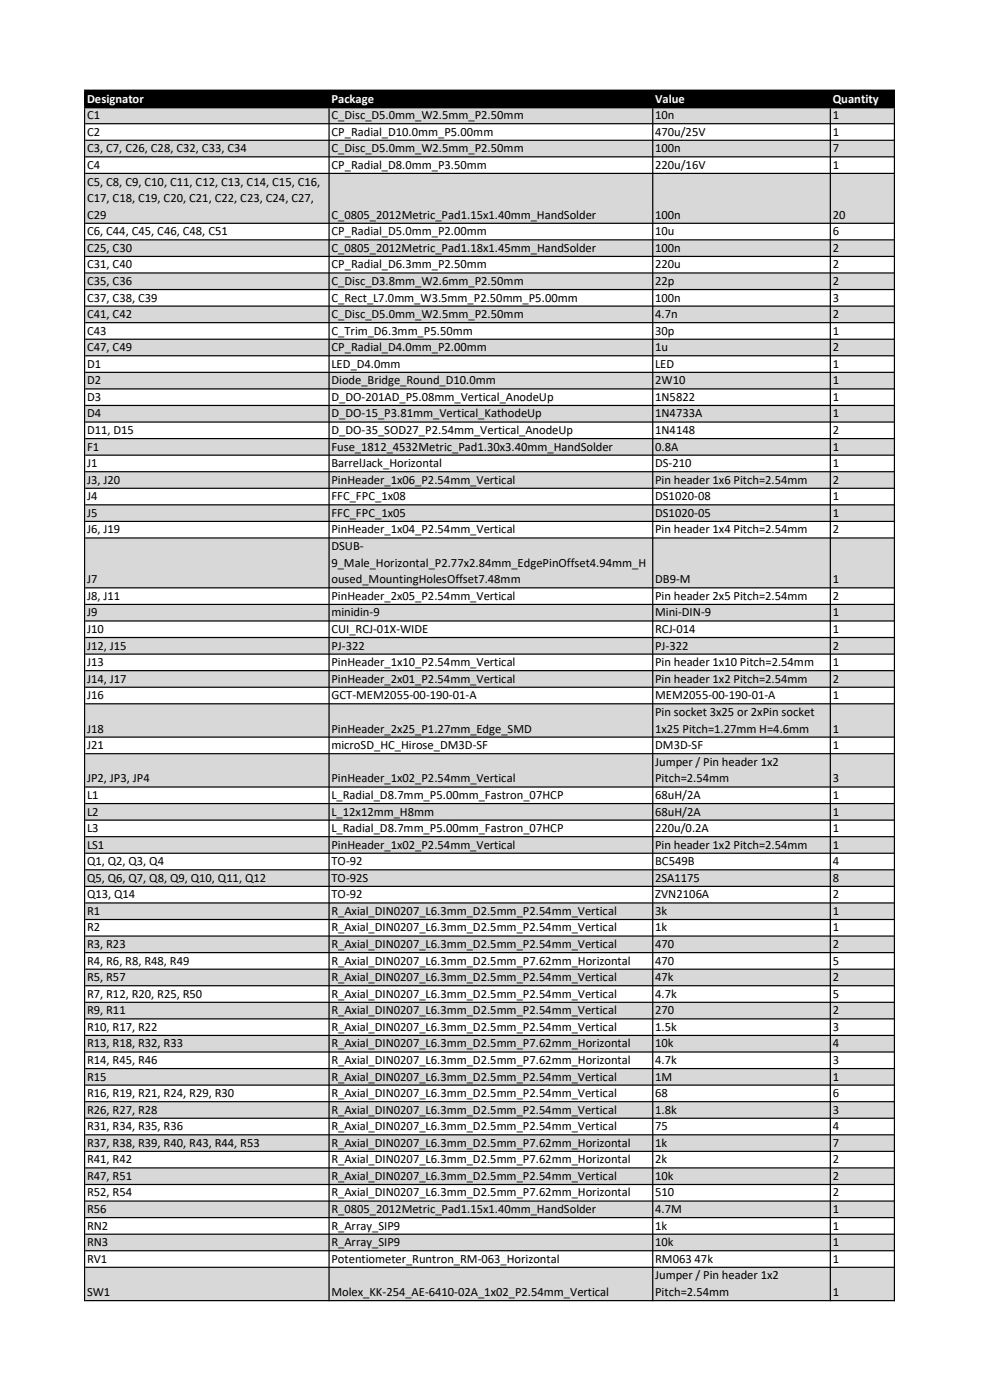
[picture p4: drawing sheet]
<svg xmlns="http://www.w3.org/2000/svg" width="210mm" height="297mm" viewBox="0 0 210 297" stroke-linecap="round" stroke-linejoin="round" font-family="sans-serif">
<defs><g id="words">
<g font-size="2.7" fill="#fff">
<text x="18.5" y="21.8">Designator</text>
<text x="70.3" y="21.8">Package</text>
<text x="139" y="21.8">Value</text>
<text x="176.7" y="21.8">Quantity</text>
</g>
<g font-size="2.7">
<text x="18.5" y="25.3">C1</text>
<text x="18.5" y="28.8">C2</text>
<text x="70.3" y="25.3">C_Disc_D5.0mm_W2.5mm_P2.50mm</text>
<text x="70.3" y="28.8">CP_Radial_D10.0mm_P5.00mm</text>
<text x="139" y="25.3">10n</text>
<text x="139" y="28.8">470u/25V</text>
<text x="176.7" y="25.3">1</text>
<text x="176.7" y="28.8">1</text>
<text x="18.5" y="32.3">C3, C7, C26, C28, C32, C33, C34</text>
<text x="18.5" y="35.8">C4</text>
<text x="70.3" y="32.3">C_Disc_D5.0mm_W2.5mm_P2.50mm</text>
<text x="70.3" y="35.8">CP_Radial_D8.0mm_P3.50mm</text>
<text x="139" y="32.3">100n</text>
<text x="139" y="35.8">220u/16V</text>
<text x="176.7" y="32.3">7</text>
<text x="176.7" y="35.8">1</text>
<text x="18.5" y="39.4">C5, C8, C9, C10, C11, C12, C13, C14, C15, C16,</text>
<text x="18.5" y="42.9">C17, C18, C19, C20, C21, C22, C23, C24, C27,</text>
<text x="18.5" y="46.4">C29</text>
<text x="70.3" y="46.4">C_0805_2012Metric_Pad1.15x1.40mm_HandSolder</text>
<text x="139" y="46.4">100n</text>
<text x="176.7" y="46.4">20</text>
<text x="18.5" y="49.9">C6, C44, C45, C46, C48, C51</text>
<text x="18.5" y="53.4">C25, C30</text>
<text x="70.3" y="49.9">CP_Radial_D5.0mm_P2.00mm</text>
<text x="70.3" y="53.4">C_0805_2012Metric_Pad1.18x1.45mm_HandSolder</text>
<text x="139" y="49.9">10u</text>
<text x="139" y="53.4">100n</text>
<text x="176.7" y="49.9">6</text>
<text x="176.7" y="53.4">2</text>
<text x="18.5" y="56.9">C31, C40</text>
<text x="70.3" y="56.9">CP_Radial_D6.3mm_P2.50mm</text>
<text x="139" y="56.9">220u</text>
<text x="176.7" y="56.9">2</text>
<text x="18.5" y="60.5">C35, C36</text>
<text x="18.5" y="64">C37, C38, C39</text>
<text x="70.3" y="60.5">C_Disc_D3.8mm_W2.6mm_P2.50mm</text>
<text x="70.3" y="64">C_Rect_L7.0mm_W3.5mm_P2.50mm_P5.00mm</text>
<text x="139" y="60.5">22p</text>
<text x="139" y="64">100n</text>
<text x="176.7" y="60.5">2</text>
<text x="176.7" y="64">3</text>
<text x="18.5" y="67.5">C41, C42</text>
<text x="18.5" y="71">C43</text>
<text x="70.3" y="67.5">C_Disc_D5.0mm_W2.5mm_P2.50mm</text>
<text x="70.3" y="71">C_Trim_D6.3mm_P5.50mm</text>
<text x="139" y="67.5">4.7n</text>
<text x="139" y="71">30p</text>
<text x="176.7" y="67.5">2</text>
<text x="176.7" y="71">1</text>
<text x="18.5" y="74.5">C47, C49</text>
<text x="70.3" y="74.5">CP_Radial_D4.0mm_P2.00mm</text>
<text x="139" y="74.5">1u</text>
<text x="176.7" y="74.5">2</text>
<text x="18.5" y="78">D1</text>
<text x="18.5" y="81.5">D2</text>
<text x="70.3" y="78">LED_D4.0mm</text>
<text x="70.3" y="81.5">Diode_Bridge_Round_D10.0mm</text>
<text x="139" y="78">LED</text>
<text x="139" y="81.5">2W10</text>
<text x="176.7" y="78">1</text>
<text x="176.7" y="81.5">1</text>
<text x="18.5" y="85">D3</text>
<text x="18.5" y="88.6">D4</text>
<text x="70.3" y="85">D_DO-201AD_P5.08mm_Vertical_AnodeUp</text>
<text x="70.3" y="88.6">D_DO-15_P3.81mm_Vertical_KathodeUp</text>
<text x="139" y="85">1N5822</text>
<text x="139" y="88.6">1N4733A</text>
<text x="176.7" y="85">1</text>
<text x="176.7" y="88.6">1</text>
<text x="18.5" y="92.1">D11, D15</text>
<text x="18.5" y="95.6">F1</text>
<text x="70.3" y="92.1">D_DO-35_SOD27_P2.54mm_Vertical_AnodeUp</text>
<text x="70.3" y="95.6">Fuse_1812_4532Metric_Pad1.30x3.40mm_HandSolder</text>
<text x="139" y="92.1">1N4148</text>
<text x="139" y="95.6">0.8A</text>
<text x="176.7" y="92.1">2</text>
<text x="176.7" y="95.6">1</text>
<text x="18.5" y="99.1">J1</text>
<text x="70.3" y="99.1">BarrelJack_Horizontal</text>
<text x="139" y="99.1">DS-210</text>
<text x="176.7" y="99.1">1</text>
<text x="18.5" y="102.6">J3, J20</text>
<text x="18.5" y="106.1">J4</text>
<text x="70.3" y="102.6">PinHeader_1x06_P2.54mm_Vertical</text>
<text x="70.3" y="106.1">FFC_FPC_1x08</text>
<text x="139" y="102.6">Pin header 1x6 Pitch=2.54mm</text>
<text x="139" y="106.1">DS1020-08</text>
<text x="176.7" y="102.6">2</text>
<text x="176.7" y="106.1">1</text>
<text x="18.5" y="109.6">J5</text>
<text x="18.5" y="113.2">J6, J19</text>
<text x="70.3" y="109.6">FFC_FPC_1x05</text>
<text x="70.3" y="113.2">PinHeader_1x04_P2.54mm_Vertical</text>
<text x="139" y="109.6">DS1020-05</text>
<text x="139" y="113.2">Pin header 1x4 Pitch=2.54mm</text>
<text x="176.7" y="109.6">1</text>
<text x="176.7" y="113.2">2</text>
<text x="70.3" y="116.7">DSUB-</text>
<text x="18.5" y="123.7">J7</text>
<text x="70.3" y="120.2">9_Male_Horizontal_P2.77x2.84mm_EdgePinOffset4.94mm_H</text>
<text x="70.3" y="123.7">oused_MountingHolesOffset7.48mm</text>
<text x="139" y="123.7">DB9-M</text>
<text x="176.7" y="123.7">1</text>
<text x="18.5" y="127.3">J8, J11</text>
<text x="18.5" y="130.8">J9</text>
<text x="70.3" y="127.3">PinHeader_2x05_P2.54mm_Vertical</text>
<text x="70.3" y="130.8">minidin-9</text>
<text x="139" y="127.3">Pin header 2x5 Pitch=2.54mm</text>
<text x="139" y="130.8">Mini-DIN-9</text>
<text x="176.7" y="127.3">2</text>
<text x="176.7" y="130.8">1</text>
<text x="18.5" y="134.3">J10</text>
<text x="18.5" y="137.8">J12, J15</text>
<text x="70.3" y="134.3">CUI_RCJ-01X-WIDE</text>
<text x="70.3" y="137.8">PJ-322</text>
<text x="139" y="134.3">RCJ-014</text>
<text x="139" y="137.8">PJ-322</text>
<text x="176.7" y="134.3">1</text>
<text x="176.7" y="137.8">2</text>
<text x="18.5" y="141.3">J13</text>
<text x="70.3" y="141.3">PinHeader_1x10_P2.54mm_Vertical</text>
<text x="139" y="141.3">Pin header 1x10 Pitch=2.54mm</text>
<text x="176.7" y="141.3">1</text>
<text x="18.5" y="144.8">J14, J17</text>
<text x="18.5" y="148.3">J16</text>
<text x="70.3" y="144.8">PinHeader_2x01_P2.54mm_Vertical</text>
<text x="70.3" y="148.3">GCT-MEM2055-00-190-01-A</text>
<text x="139" y="144.8">Pin header 1x2 Pitch=2.54mm</text>
<text x="139" y="148.3">MEM2055-00-190-01-A</text>
<text x="176.7" y="144.8">2</text>
<text x="176.7" y="148.3">1</text>
<text x="18.5" y="155.4">J18</text>
<text x="70.3" y="155.4">PinHeader_2x25_P1.27mm_Edge_SMD</text>
<text x="139" y="151.9">Pin socket 3x25 or 2xPin socket</text>
<text x="139" y="155.4">1x25 Pitch=1.27mm H=4.6mm</text>
<text x="176.6" y="155.4">1</text>
<text x="18.5" y="158.9">J21</text>
<text x="70.3" y="158.9">microSD_HC_Hirose_DM3D-SF</text>
<text x="139" y="158.9">DM3D-SF</text>
<text x="176.7" y="158.9">1</text>
<text x="18.5" y="166">JP2, JP3, JP4</text>
<text x="70.3" y="166">PinHeader_1x02_P2.54mm_Vertical</text>
<text x="139" y="162.5">Jumper / Pin header 1x2</text>
<text x="139" y="166">Pitch=2.54mm</text>
<text x="176.6" y="166">3</text>
<text x="18.5" y="169.5">L1</text>
<text x="18.5" y="173">L2</text>
<text x="70.3" y="169.5">L_Radial_D8.7mm_P5.00mm_Fastron_07HCP</text>
<text x="70.3" y="173">L_12x12mm_H8mm</text>
<text x="139" y="169.5">68uH/2A</text>
<text x="139" y="173">68uH/2A</text>
<text x="176.7" y="169.5">1</text>
<text x="176.7" y="173">1</text>
<text x="18.5" y="176.5">L3</text>
<text x="70.3" y="176.5">L_Radial_D8.7mm_P5.00mm_Fastron_07HCP</text>
<text x="139" y="176.5">220u/0.2A</text>
<text x="176.7" y="176.5">1</text>
<text x="18.5" y="180">LS1</text>
<text x="18.5" y="183.6">Q1, Q2, Q3, Q4</text>
<text x="70.3" y="180">PinHeader_1x02_P2.54mm_Vertical</text>
<text x="70.3" y="183.6">TO-92</text>
<text x="139" y="180">Pin header 1x2 Pitch=2.54mm</text>
<text x="139" y="183.6">BC549B</text>
<text x="176.7" y="180">1</text>
<text x="176.7" y="183.6">4</text>
<text x="18.5" y="187.1">Q5, Q6, Q7, Q8, Q9, Q10, Q11, Q12</text>
<text x="18.5" y="190.6">Q13, Q14</text>
<text x="70.3" y="187.1">TO-92S</text>
<text x="70.3" y="190.6">TO-92</text>
<text x="139" y="187.1">2SA1175</text>
<text x="139" y="190.6">ZVN2106A</text>
<text x="176.7" y="187.1">8</text>
<text x="176.7" y="190.6">2</text>
<text x="18.5" y="194.1">R1</text>
<text x="18.5" y="197.6">R2</text>
<text x="70.3" y="194.1">R_Axial_DIN0207_L6.3mm_D2.5mm_P2.54mm_Vertical</text>
<text x="70.3" y="197.6">R_Axial_DIN0207_L6.3mm_D2.5mm_P2.54mm_Vertical</text>
<text x="139" y="194.1">3k</text>
<text x="139" y="197.6">1k</text>
<text x="176.7" y="194.1">1</text>
<text x="176.7" y="197.6">1</text>
<text x="18.5" y="201.1">R3, R23</text>
<text x="70.3" y="201.1">R_Axial_DIN0207_L6.3mm_D2.5mm_P2.54mm_Vertical</text>
<text x="139" y="201.1">470</text>
<text x="176.7" y="201.1">2</text>
<text x="18.5" y="204.6">R4, R6, R8, R48, R49</text>
<text x="18.5" y="208.2">R5, R57</text>
<text x="70.3" y="204.6">R_Axial_DIN0207_L6.3mm_D2.5mm_P7.62mm_Horizontal</text>
<text x="70.3" y="208.2">R_Axial_DIN0207_L6.3mm_D2.5mm_P2.54mm_Vertical</text>
<text x="139" y="204.6">470</text>
<text x="139" y="208.2">47k</text>
<text x="176.7" y="204.6">5</text>
<text x="176.7" y="208.2">2</text>
<text x="18.5" y="211.7">R7, R12, R20, R25, R50</text>
<text x="18.5" y="215.2">R9, R11</text>
<text x="70.3" y="211.7">R_Axial_DIN0207_L6.3mm_D2.5mm_P2.54mm_Vertical</text>
<text x="70.3" y="215.2">R_Axial_DIN0207_L6.3mm_D2.5mm_P2.54mm_Vertical</text>
<text x="139" y="211.7">4.7k</text>
<text x="139" y="215.2">270</text>
<text x="176.7" y="211.7">5</text>
<text x="176.7" y="215.2">2</text>
<text x="18.5" y="218.7">R10, R17, R22</text>
<text x="70.3" y="218.7">R_Axial_DIN0207_L6.3mm_D2.5mm_P2.54mm_Vertical</text>
<text x="139" y="218.7">1.5k</text>
<text x="176.7" y="218.7">3</text>
<text x="18.5" y="222.2">R13, R18, R32, R33</text>
<text x="18.5" y="225.7">R14, R45, R46</text>
<text x="70.3" y="222.2">R_Axial_DIN0207_L6.3mm_D2.5mm_P7.62mm_Horizontal</text>
<text x="70.3" y="225.7">R_Axial_DIN0207_L6.3mm_D2.5mm_P7.62mm_Horizontal</text>
<text x="139" y="222.2">10k</text>
<text x="139" y="225.7">4.7k</text>
<text x="176.7" y="222.2">4</text>
<text x="176.7" y="225.7">3</text>
<text x="18.5" y="229.2">R15</text>
<text x="18.5" y="232.7">R16, R19, R21, R24, R29, R30</text>
<text x="70.3" y="229.2">R_Axial_DIN0207_L6.3mm_D2.5mm_P2.54mm_Vertical</text>
<text x="70.3" y="232.7">R_Axial_DIN0207_L6.3mm_D2.5mm_P2.54mm_Vertical</text>
<text x="139" y="229.2">1M</text>
<text x="139" y="232.7">68</text>
<text x="176.7" y="229.2">1</text>
<text x="176.7" y="232.7">6</text>
<text x="18.5" y="236.3">R26, R27, R28</text>
<text x="18.5" y="239.8">R31, R34, R35, R36</text>
<text x="70.3" y="236.3">R_Axial_DIN0207_L6.3mm_D2.5mm_P2.54mm_Vertical</text>
<text x="70.3" y="239.8">R_Axial_DIN0207_L6.3mm_D2.5mm_P2.54mm_Vertical</text>
<text x="139" y="236.3">1.8k</text>
<text x="139" y="239.8">75</text>
<text x="176.7" y="236.3">3</text>
<text x="176.7" y="239.8">4</text>
<text x="18.5" y="243.3">R37, R38, R39, R40, R43, R44, R53</text>
<text x="70.3" y="243.3">R_Axial_DIN0207_L6.3mm_D2.5mm_P7.62mm_Horizontal</text>
<text x="139" y="243.3">1k</text>
<text x="176.7" y="243.3">7</text>
<text x="18.5" y="246.8">R41, R42</text>
<text x="18.5" y="250.3">R47, R51</text>
<text x="70.3" y="246.8">R_Axial_DIN0207_L6.3mm_D2.5mm_P7.62mm_Horizontal</text>
<text x="70.3" y="250.3">R_Axial_DIN0207_L6.3mm_D2.5mm_P2.54mm_Vertical</text>
<text x="139" y="246.8">2k</text>
<text x="139" y="250.3">10k</text>
<text x="176.7" y="246.8">2</text>
<text x="176.7" y="250.3">2</text>
<text x="18.5" y="253.8">R52, R54</text>
<text x="18.5" y="257.3">R56</text>
<text x="70.3" y="253.8">R_Axial_DIN0207_L6.3mm_D2.5mm_P7.62mm_Horizontal</text>
<text x="70.3" y="257.3">R_0805_2012Metric_Pad1.15x1.40mm_HandSolder</text>
<text x="139" y="253.8">510</text>
<text x="139" y="257.3">4.7M</text>
<text x="176.7" y="253.8">2</text>
<text x="176.7" y="257.3">1</text>
<text x="18.5" y="260.9">RN2</text>
<text x="70.3" y="260.9">R_Array_SIP9</text>
<text x="139" y="260.9">1k</text>
<text x="176.7" y="260.9">1</text>
<text x="18.5" y="264.4">RN3</text>
<text x="18.5" y="267.9">RV1</text>
<text x="70.3" y="264.4">R_Array_SIP9</text>
<text x="70.3" y="267.9">Potentiometer_Runtron_RM-063_Horizontal</text>
<text x="139" y="264.4">10k</text>
<text x="139" y="267.9">RM063 47k</text>
<text x="176.7" y="264.4">1</text>
<text x="176.7" y="267.9">1</text>
<text x="18.5" y="275">SW1</text>
<text x="70.3" y="275">Molex_KK-254_AE-6410-02A_1x02_P2.54mm_Vertical</text>
<text x="139" y="271.4">Jumper / Pin header 1x2</text>
<text x="139" y="275">Pitch=2.54mm</text>
<text x="176.6" y="275">1</text>
</g>
</g></defs>
<path d="M18.1 19.4h171.7v3.4h-171.7z" fill="#000"/>
<path d="M18.1 22.7h171.7v3.6h-171.7zM18.1 29.8h171.7v3.5h-171.7zM18.1 36.8h171.7v10.6h-171.7zM18.1 50.9h171.7v3.5h-171.7zM18.1 57.9h171.7v3.6h-171.7zM18.1 64.9h171.7v3.6h-171.7zM18.1 72h171.7v3.5h-171.7zM18.1 79h171.7v3.6h-171.7zM18.1 86h171.7v3.6h-171.7zM18.1 93h171.7v3.6h-171.7zM18.1 100.1h171.7v3.5h-171.7zM18.1 107.1h171.7v3.6h-171.7zM18.1 114.1h171.7v10.7h-171.7zM18.1 128.2h171.7v3.6h-171.7zM18.1 135.3h171.7v3.5h-171.7zM18.1 142.3h171.7v3.5h-171.7zM18.1 149.3h171.7v7.1h-171.7zM18.1 159.9h171.7v7.1h-171.7zM18.1 170.5h171.7v3.5h-171.7zM18.1 177.5h171.7v3.6h-171.7zM18.1 184.5h171.7v3.6h-171.7zM18.1 191.6h171.7v3.5h-171.7zM18.1 198.6h171.7v3.5h-171.7zM18.1 205.6h171.7v3.6h-171.7zM18.1 212.6h171.7v3.6h-171.7zM18.1 219.7h171.7v3.5h-171.7zM18.1 226.7h171.7v3.6h-171.7zM18.1 233.7h171.7v3.6h-171.7zM18.1 240.7h171.7v3.6h-171.7zM18.1 247.8h171.7v3.5h-171.7zM18.1 254.8h171.7v3.6h-171.7zM18.1 261.8h171.7v3.6h-171.7zM18.1 268.9h171.7v7.1h-171.7z" fill-rule="evenodd" fill="#d8d8d8"/>
<g fill="#000">
<path d="M17.8 19.5h.3v3h-.3zM69.7 19.5h.2v3h-.2zM138.3 19.5h.3v3h-.3zM176 19.5h.3v3h-.3zM189.6 19.5h.3v3h-.3zM17.8 23h.3v253.1h-.3zM69.7 23h.2v253.1h-.2zM138.3 23h.3v253.1h-.3zM176 23h.3v253.1h-.3zM189.6 23h.3v253.1h-.3z" fill-rule="evenodd"/>
<path d="M17.8 19h172.1v.5h-172.1zM17.8 22.5h172.1v.5h-172.1zM18.1 26.1h171.8v.3h-171.8zM18.1 29.6h171.8v.3h-171.8zM18.1 33.1h171.8v.3h-171.8zM18.1 36.7h171.8v.2h-171.8zM18.1 47.2h171.8v.3h-171.8zM18.1 50.8h171.8v.2h-171.8zM18.1 54.3h171.8v.2h-171.8zM18.1 57.8h171.8v.2h-171.8zM18.1 61.3h171.8v.3h-171.8zM18.1 64.8h171.8v.3h-171.8zM18.1 68.3h171.8v.3h-171.8zM18.1 71.8h171.8v.3h-171.8zM18.1 75.4h171.8v.2h-171.8zM18.1 78.9h171.8v.2h-171.8zM18.1 82.4h171.8v.2h-171.8zM18.1 85.9h171.8v.2h-171.8zM18.1 89.4h171.8v.3h-171.8zM18.1 92.9h171.8v.3h-171.8zM18.1 96.4h171.8v.3h-171.8zM18.1 99.9h171.8v.3h-171.8zM18.1 103.5h171.8v.2h-171.8zM18.1 107h171.8v.2h-171.8zM18.1 110.5h171.8v.2h-171.8zM18.1 114h171.8v.3h-171.8zM18.1 124.6h171.8v.2h-171.8zM18.1 128.1h171.8v.3h-171.8zM18.1 131.6h171.8v.3h-171.8zM18.1 135.1h171.8v.3h-171.8zM18.1 138.6h171.8v.3h-171.8zM18.1 142.2h171.8v.2h-171.8zM18.1 145.7h171.8v.2h-171.8zM18.1 149.2h171.8v.2h-171.8zM18.1 156.3h171.8v.2h-171.8zM18.1 159.8h171.8v.2h-171.8zM18.1 166.8h171.8v.3h-171.8zM18.1 170.3h171.8v.3h-171.8zM18.1 173.9h171.8v.2h-171.8zM18.1 177.4h171.8v.2h-171.8zM18.1 180.9h171.8v.2h-171.8zM18.1 184.4h171.8v.3h-171.8zM18.1 187.9h171.8v.3h-171.8zM18.1 191.4h171.8v.3h-171.8zM18.1 194.9h171.8v.3h-171.8zM18.1 198.5h171.8v.2h-171.8zM18.1 202h171.8v.2h-171.8zM18.1 205.5h171.8v.2h-171.8zM18.1 209h171.8v.3h-171.8zM18.1 212.5h171.8v.3h-171.8zM18.1 216h171.8v.3h-171.8zM18.1 219.5h171.8v.3h-171.8zM18.1 223.1h171.8v.2h-171.8zM18.1 226.6h171.8v.2h-171.8zM18.1 230.1h171.8v.2h-171.8zM18.1 233.6h171.8v.2h-171.8zM18.1 237.1h171.8v.3h-171.8zM18.1 240.6h171.8v.3h-171.8zM18.1 244.1h171.8v.3h-171.8zM18.1 247.6h171.8v.3h-171.8zM18.1 251.2h171.8v.2h-171.8zM18.1 254.7h171.8v.2h-171.8zM18.1 258.2h171.8v.2h-171.8zM18.1 261.7h171.8v.3h-171.8zM18.1 265.2h171.8v.3h-171.8zM18.1 268.7h171.8v.3h-171.8zM18.1 275.8h171.8v.3h-171.8z" fill-rule="evenodd"/>
</g>
<use href="#words"/>
</svg>
